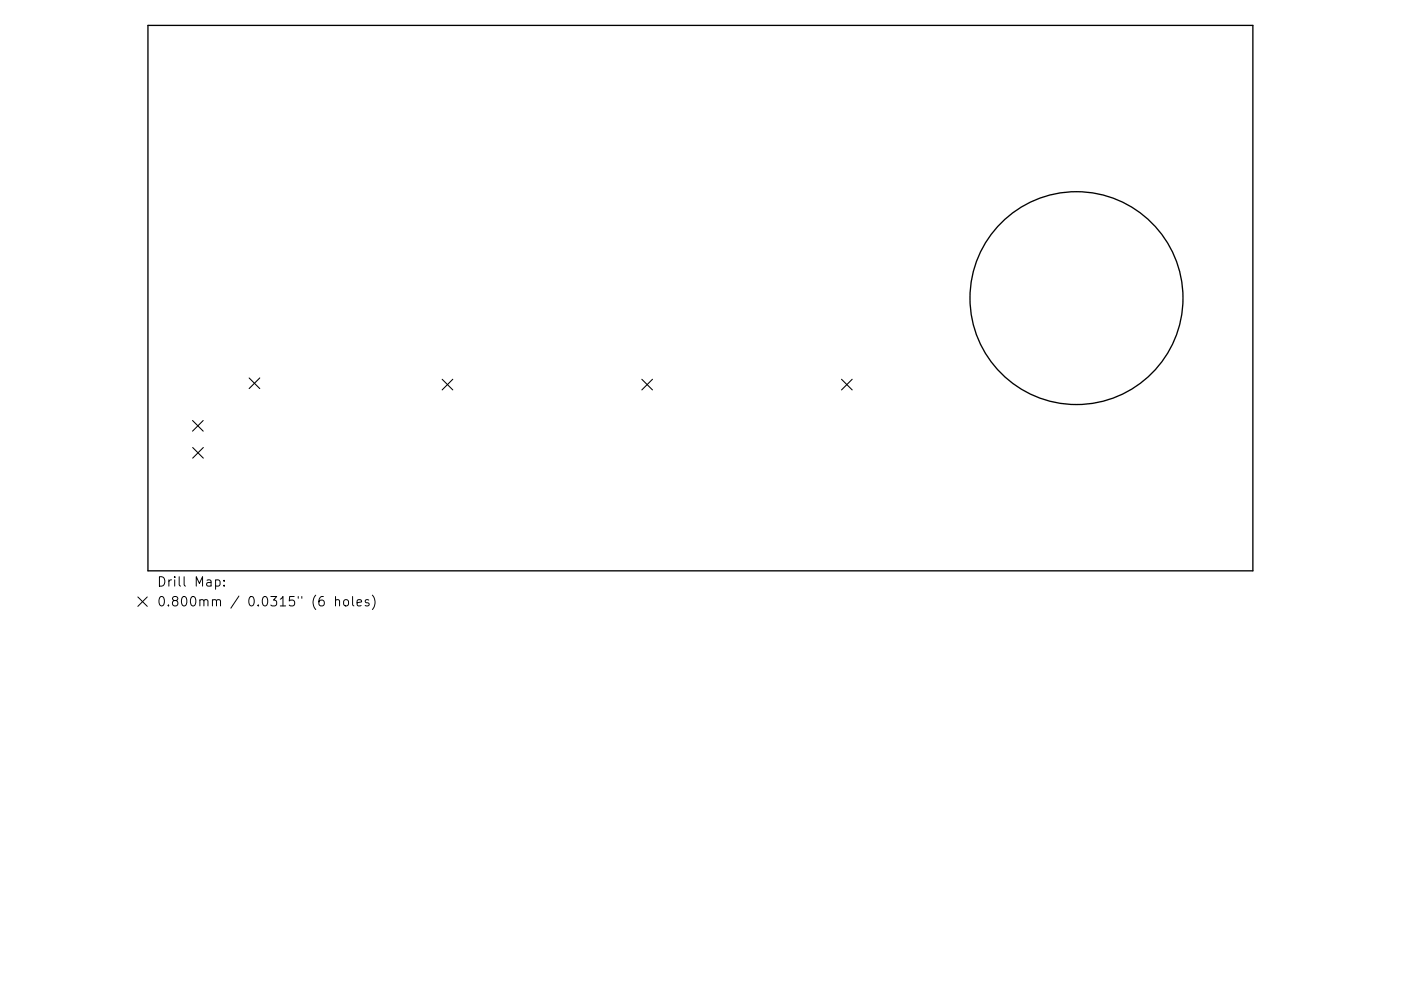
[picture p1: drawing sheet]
<svg xmlns="http://www.w3.org/2000/svg" width="297mm" height="210mm" viewBox="0 0 297 210" stroke-linecap="round" stroke-linejoin="round" font-family="sans-serif">
<defs><g id="words">
<g font-size="2.8">
<text x="33.2" y="124.5">Drill Map:</text>
<text x="33.2" y="128.7">0.800mm / 0.0315&quot; (6 holes)</text>
</g>
</g></defs>
<g fill="none" stroke="#000" stroke-width=".28">
<path d="M31.4 5.4h234.2v115.7h-234.2z"/>
<circle cx="228.2" cy="63.2" r="22.6"/>
</g>
<path d="M40.8 89.2l2.3 2.3M40.9 94.9l2.2 2.3M43.1 89.2l-2.3 2.3M43.1 94.9l-2.2 2.3M52.8 80.2l2.3 2.2M55.1 80.2l-2.3 2.2M93.7 80.5l2.3 2.2M96 80.5l-2.3 2.2M136.1 80.5l2.2 2.2M138.3 80.5l-2.2 2.2M178.4 80.5l2.3 2.2M180.7 80.5l-2.3 2.2" fill="none" stroke="#000" stroke-width=".23"/>
<path d="M29.2 126.7l2 2M31.2 126.7l-2 2M45.7 123.1l.6-.1 .4 .4v.6l-.2 .3h-.8M47.5 124.2v.2M47.5 123.1v.2M71.1 127.4l.3-.2 .5 .1 .1 1.3M71.1 126.6v2M72.9 127.4l.3-.2a.54 .54 0 0 1 .7 .4l-.1 .8-.6 .2-.3-.4zM74.8 126.6v1.7l.2 .3M75.7 127.9l1-.2-.1-.4-.6-.1-.3 .3 .1 1h.8M78.2 127.3l-.5-.1-.3 .3 .1 .3 .7 .2v.5h-.8M78.9 126.3a2.29 2.29 0 0 1 0 3" fill="none" stroke="#000" stroke-width=".21"/>
<use href="#words"/>
</svg>
